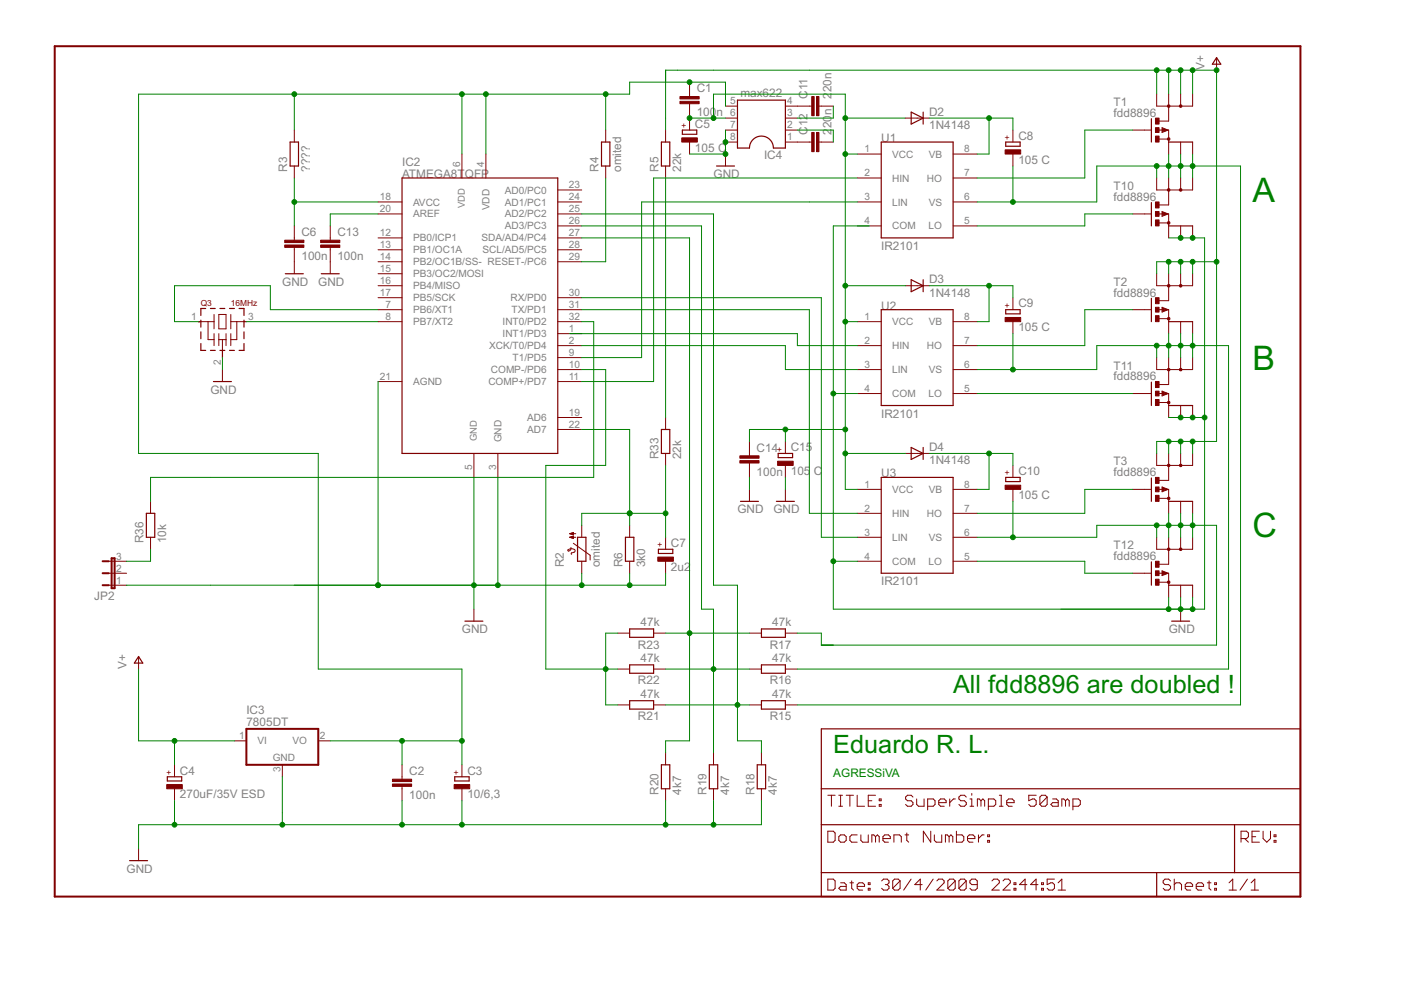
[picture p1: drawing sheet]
<svg xmlns="http://www.w3.org/2000/svg" width="297mm" height="210mm" viewBox="0 0 297 210" stroke-linecap="round" stroke-linejoin="round" font-family="sans-serif">
<defs><g id="words">
<g font-size="8" fill="#008000">
<text x="265.6" y="42.8">A</text>
<text x="265.6" y="78.4">B</text>
<text x="265.6" y="113.9">C</text>
</g>
<g font-size="6" fill="#008000">
<text x="202.1" y="146.9">All fdd8896 are doubled !</text>
<text x="176.7" y="159.6">Eduardo R. L.</text>
</g>
<g font-size="2.8" fill="#808080">
<text x="255.4" y="14.9" transform="rotate(-90 255.4 14.9)">V+</text>
<text x="147.7" y="19.6">C1</text>
<text x="157" y="20.5">max622</text>
<text x="171.2" y="21" transform="rotate(-90 171.2 21)">C</text>
<text x="171.2" y="19.2" transform="rotate(-90 171.2 19.2)">11</text>
<text x="176.3" y="21" transform="rotate(-90 176.3 21)">2</text>
<text x="176.3" y="19.6" transform="rotate(-90 176.3 19.6)">20n</text>
<text x="236.1" y="22.5">T1</text>
<text x="147.3" y="27.1">C5</text>
<text x="147.7" y="24.7">100</text>
<text x="151.9" y="24.7">n</text>
<text x="171.2" y="28.6" transform="rotate(-90 171.2 28.6)">C</text>
<text x="171.2" y="26.8" transform="rotate(-90 171.2 26.8)">12</text>
<text x="176.3" y="28.6" transform="rotate(-90 176.3 28.6)">2</text>
<text x="176.3" y="27.2" transform="rotate(-90 176.3 27.2)">20</text>
<text x="176.3" y="24.4" transform="rotate(-90 176.3 24.4)">n</text>
<text x="197" y="27.3">1N4148</text>
<text x="197" y="24.6">D2</text>
<text x="215.9" y="29.6">C8</text>
<text x="236.1" y="24.8">fdd8896</text>
<text x="85.2" y="35.2">IC2</text>
<text x="147.3" y="32.2">105 C</text>
<text x="162" y="33.8">IC4</text>
<text x="186.8" y="30.1">U1</text>
<text x="215.9" y="34.7">105 C</text>
<text x="60.9" y="36.5" transform="rotate(-90 60.9 36.5)">R3</text>
<text x="65.7" y="36.5" transform="rotate(-90 65.7 36.5)">????</text>
<text x="85.2" y="37.7">ATMEGA8T</text>
<text x="98.6" y="37.7">QFP</text>
<text x="126.9" y="36.5" transform="rotate(-90 126.9 36.5)">R4</text>
<text x="131.7" y="36.5" transform="rotate(-90 131.7 36.5)">omited</text>
<text x="139.6" y="36.5" transform="rotate(-90 139.6 36.5)">R5</text>
<text x="144.4" y="36.5" transform="rotate(-90 144.4 36.5)">22k</text>
<text x="151.3" y="37.7">GND</text>
<text x="236.1" y="40.3">T10</text>
<text x="236.1" y="42.6">fdd8896</text>
<text x="63.9" y="50">C6</text>
<text x="71.5" y="50">C13</text>
<text x="186.8" y="53">IR2101</text>
<text x="63.9" y="55.1">100n</text>
<text x="71.5" y="55.1">100n</text>
<text x="59.9" y="60.6">GND</text>
<text x="67.5" y="60.6">GND</text>
<text x="186.8" y="65.7">U2</text>
<text x="197" y="62.9">1N4148</text>
<text x="197" y="60.1">D3</text>
<text x="215.9" y="65.2">C9</text>
<text x="236.1" y="62.9">fdd8896</text>
<text x="236.1" y="60.6">T2</text>
<text x="215.9" y="70.3">105 C</text>
<text x="44.6" y="83.4">GND</text>
<text x="236.1" y="80.6">fdd8896</text>
<text x="236.1" y="78.4">T11</text>
<text x="186.8" y="88.5">IR2101</text>
<text x="160.4" y="95.8">C14</text>
<text x="167.7" y="95.7">C15</text>
<text x="197" y="95.7">D4</text>
<text x="139.6" y="97.4" transform="rotate(-90 139.6 97.4)">R33</text>
<text x="144.4" y="97.4" transform="rotate(-90 144.4 97.4)">22k</text>
<text x="160.4" y="100.8">100n</text>
<text x="167.7" y="100.7">105</text>
<text x="172.5" y="100.7">C</text>
<text x="186.8" y="101.2">U3</text>
<text x="197" y="98.4">1N4148</text>
<text x="215.9" y="100.7">C10</text>
<text x="236.1" y="101">fdd8896</text>
<text x="236.1" y="98.7">T3</text>
<text x="215.9" y="105.8">105 C</text>
<text x="156.4" y="108.8">GND</text>
<text x="164" y="108.8">GND</text>
<text x="30.4" y="115.2" transform="rotate(-90 30.4 115.2)">R36</text>
<text x="35.2" y="115.2" transform="rotate(-90 35.2 115.2)">10k</text>
<text x="142.3" y="116">C7</text>
<text x="236.1" y="118.7">fdd8896</text>
<text x="236.1" y="116.5">T12</text>
<text x="119.5" y="120.3" transform="rotate(-90 119.5 120.3)">R2</text>
<text x="127.2" y="120.3" transform="rotate(-90 127.2 120.3)">omited</text>
<text x="132" y="120.3" transform="rotate(-90 132 120.3)">R6</text>
<text x="136.8" y="120.3" transform="rotate(-90 136.8 120.3)">3k0</text>
<text x="142.3" y="121.1">2u2</text>
<text x="186.8" y="124.1">IR2101</text>
<text x="20" y="127.1">JP2</text>
<text x="97.9" y="134.2">GND</text>
<text x="135.3" y="137.5">R23</text>
<text x="135.8" y="132.7">47k</text>
<text x="163.2" y="137.5">R17</text>
<text x="163.7" y="132.7">47k</text>
<text x="247.8" y="134.2">GND</text>
<text x="26.8" y="141.8" transform="rotate(-90 26.8 141.8)">V+</text>
<text x="135.8" y="140.3">47k</text>
<text x="163.7" y="140.3">47k</text>
<text x="135.3" y="145.1">R22</text>
<text x="135.8" y="147.9">47k</text>
<text x="163.2" y="145.1">R16</text>
<text x="163.7" y="147.9">47k</text>
<text x="52.2" y="153.9">7805DT</text>
<text x="52.2" y="151.4">IC3</text>
<text x="135.3" y="152.7">R21</text>
<text x="163.2" y="152.7">R15</text>
<text x="38.1" y="164.2">C4</text>
<text x="86.8" y="164.3">C2</text>
<text x="99.1" y="164.2">C3</text>
<text x="38.1" y="169.3">270uF/35V ESD</text>
<text x="86.8" y="169.4">100n</text>
<text x="99.1" y="169.3">10/6,3</text>
<text x="139.6" y="168.5" transform="rotate(-90 139.6 168.5)">R20</text>
<text x="144.4" y="168.5" transform="rotate(-90 144.4 168.5)">4k7</text>
<text x="149.8" y="168.5" transform="rotate(-90 149.8 168.5)">R19</text>
<text x="154.6" y="168.5" transform="rotate(-90 154.6 168.5)">4k7</text>
<text x="159.9" y="168.5" transform="rotate(-90 159.9 168.5)">R18</text>
<text x="164.7" y="168.5" transform="rotate(-90 164.7 168.5)">4k7</text>
<text x="26.8" y="185">GND</text>
</g>
<text font-size="2.8" fill="#008000" x="176.7" y="164.7">AGRESSiVA</text>
<g font-size="2.4" fill="#808080">
<text x="154.8" y="22.1">5</text>
<text x="166.9" y="22.1">4</text>
<text x="154.8" y="24.7">6</text>
<text x="154.8" y="27.2">7</text>
<text x="154.8" y="29.8">8</text>
<text x="166.9" y="29.8">1</text>
<text x="166.9" y="27.2">2</text>
<text x="166.9" y="24.7">3</text>
<text x="97.6" y="35.4" transform="rotate(-90 97.6 35.4)">6</text>
<text x="102.7" y="35.4" transform="rotate(-90 102.7 35.4)">4</text>
<text x="183.3" y="32.3">1</text>
<text x="189.2" y="33.4">VCC</text>
<text x="196.9" y="33.4">VB</text>
<text x="204.4" y="32.3">8</text>
<text x="107" y="41">AD0/PC0</text>
<text x="120.6" y="39.9">23</text>
<text x="183.3" y="37.4">2</text>
<text x="189.2" y="38.5">HIN</text>
<text x="196.5" y="38.5">HO</text>
<text x="204.4" y="37.4">7</text>
<text x="80.5" y="45">20</text>
<text x="80.5" y="42.5">18</text>
<text x="87.6" y="46.1">AREF</text>
<text x="87.6" y="43.6">AVCC</text>
<text x="103.8" y="44.6" transform="rotate(-90 103.8 44.6)">VDD</text>
<text x="107" y="43.6">AD1/PC1</text>
<text x="107" y="46.1">AD2/PC2</text>
<text x="120.6" y="42.5">24</text>
<text x="120.6" y="45">25</text>
<text x="120.6" y="47.5">26</text>
<text x="183.3" y="42.5">3</text>
<text x="183.3" y="47.5">4</text>
<text x="189.2" y="43.6">LIN</text>
<text x="196.9" y="43.6">VS</text>
<text x="204.4" y="42.5">6</text>
<text x="204.4" y="47.5">5</text>
<text x="80.5" y="50.1">12</text>
<text x="80.5" y="52.6">13</text>
<text x="87.6" y="51.2">PB0/ICP1</text>
<text x="87.6" y="53.7">PB1/OC1A</text>
<text x="102.1" y="51.2">SDA/AD4/PC4</text>
<text x="102.3" y="53.7">SCL/AD5/PC5</text>
<text x="107" y="48.7">AD3/PC3</text>
<text x="120.6" y="50.1">27</text>
<text x="120.6" y="52.6">28</text>
<text x="189.2" y="48.7">COM</text>
<text x="196.9" y="48.7">LO</text>
<text x="80.5" y="55.2">14</text>
<text x="80.5" y="57.7">15</text>
<text x="87.6" y="56.3">PB2/OC1B/SS- RESET-/PC6</text>
<text x="87.6" y="58.8">PB3/OC2/MOSI</text>
<text x="120.6" y="55.2">29</text>
<text x="80.5" y="60.2">16</text>
<text x="80.5" y="62.8">17</text>
<text x="81.7" y="65.3">7</text>
<text x="87.6" y="61.3">PB4/MISO</text>
<text x="87.6" y="63.9">PB5/SCK</text>
<text x="108.2" y="63.9">RX/PD0</text>
<text x="120.6" y="62.8">30</text>
<text x="120.6" y="65.3">31</text>
<text x="40.5" y="67.8">1</text>
<text x="52.6" y="67.8">3</text>
<text x="81.7" y="67.8">8</text>
<text x="87.6" y="66.4">PB6/XT1</text>
<text x="87.6" y="69">PB7/XT2</text>
<text x="106.5" y="69">INT0/PD2</text>
<text x="106.5" y="71.5">INT1/PD3</text>
<text x="108.5" y="66.4">TX/PD1</text>
<text x="120.6" y="67.8">32</text>
<text x="120.6" y="70.4">1</text>
<text x="183.3" y="67.8">1</text>
<text x="189.2" y="69">VCC</text>
<text x="196.9" y="69">VB</text>
<text x="204.4" y="67.8">8</text>
<text x="46.8" y="77.4" transform="rotate(-90 46.8 77.4)">2</text>
<text x="103.7" y="74">XCK/T0/PD4</text>
<text x="108.7" y="76.6">T1/PD5</text>
<text x="120.6" y="72.9">2</text>
<text x="120.6" y="75.5">9</text>
<text x="183.3" y="72.9">2</text>
<text x="189.2" y="74">HIN</text>
<text x="196.5" y="74">HO</text>
<text x="204.4" y="72.9">7</text>
<text x="80.5" y="80.5">21</text>
<text x="87.6" y="81.7">AGND</text>
<text x="103.5" y="81.7">COMP+/PD7</text>
<text x="104.1" y="79.1">COMP-/PD6</text>
<text x="120.6" y="78">10</text>
<text x="120.6" y="80.5">11</text>
<text x="183.3" y="78">3</text>
<text x="183.3" y="83.1">4</text>
<text x="189.2" y="79.1">LIN</text>
<text x="196.9" y="79.1">VS</text>
<text x="204.4" y="78">6</text>
<text x="204.4" y="83.1">5</text>
<text x="111.8" y="89.3">AD6</text>
<text x="120.6" y="88.2">19</text>
<text x="189.2" y="84.2">COM</text>
<text x="196.9" y="84.2">LO</text>
<text x="106.3" y="93.8" transform="rotate(-90 106.3 93.8)">GND</text>
<text x="111.8" y="91.8">AD7</text>
<text x="120.6" y="90.7">22</text>
<text x="100.1" y="99.7" transform="rotate(-90 100.1 99.7)">5</text>
<text x="105.2" y="99.7" transform="rotate(-90 105.2 99.7)">3</text>
<text x="183.3" y="103.4">1</text>
<text x="189.2" y="104.5">VCC</text>
<text x="196.9" y="104.5">VB</text>
<text x="204.4" y="103.4">8</text>
<text x="183.3" y="108.5">2</text>
<text x="183.3" y="113.6">3</text>
<text x="189.2" y="109.6">HIN</text>
<text x="196.5" y="109.6">HO</text>
<text x="204.4" y="108.5">7</text>
<text x="204.4" y="113.6">6</text>
<text x="24.7" y="118.6">3</text>
<text x="183.3" y="118.6">4</text>
<text x="189.2" y="114.7">LIN</text>
<text x="189.2" y="119.8">COM</text>
<text x="196.9" y="119.8">LO</text>
<text x="196.9" y="114.7">VS</text>
<text x="204.4" y="118.6">5</text>
<text x="24.7" y="123.7">1</text>
<text x="24.7" y="121.2">2</text>
<text x="50.7" y="156.7">1</text>
<text x="54.6" y="157.8">VI</text>
<text x="57.8" y="161.4">GND</text>
<text x="62" y="157.8">VO</text>
<text x="67.8" y="156.7">2</text>
<text x="59.5" y="163.7" transform="rotate(-90 59.5 163.7)">3</text>
</g>
<g font-size="2.2" fill="#808080">
<text x="98.6" y="44.1" transform="rotate(-90 98.6 44.1)">VDD</text>
<text x="101.1" y="93.6" transform="rotate(-90 101.1 93.6)">GND</text>
</g>
<g font-size="2" fill="#800000">
<text x="145.6" y="27.2" transform="rotate(-90 145.6 27.2)">+</text>
<text x="214.2" y="29.7" transform="rotate(-90 214.2 29.7)">+</text>
<text x="42.6" y="64.9">Q3</text>
<text x="48.9" y="64.9">16MHz</text>
<text x="214.2" y="65.3" transform="rotate(-90 214.2 65.3)">+</text>
<text x="165.9" y="95.7" transform="rotate(-90 165.9 95.7)">+</text>
<text x="214.2" y="100.8" transform="rotate(-90 214.2 100.8)">+</text>
<text x="140.5" y="116" transform="rotate(-90 140.5 116)">+</text>
<text x="36.4" y="164.3" transform="rotate(-90 36.4 164.3)">+</text>
<text x="97.4" y="164.3" transform="rotate(-90 97.4 164.3)">+</text>
</g>
</g></defs>
<g fill="#800000" stroke="#800000" stroke-width=".25">
<path d="M129.3 30.1v5.1z"/>
<path d="M127.5 30.1v5.1z"/>
<path d="M127.5 30.1h1.8z"/>
<path d="M127.5 35.2h1.8z"/>
<path d="M63.3 30.1v5.1z"/>
<path d="M61.5 30.1v5.1z"/>
<path d="M61.5 30.1h1.8z"/>
<path d="M61.5 35.2h1.8z"/>
<path d="M85.2 37.7h33.1z"/>
<path d="M118.3 37.7v58.4z"/>
<path d="M85.2 96.1h33.1z"/>
<path d="M85.2 37.7v58.4z"/>
<path d="M142 30.1v5.1z"/>
<path d="M140.2 30.1v5.1z"/>
<path d="M140.2 30.1h1.8z"/>
<path d="M140.2 35.2h1.8z"/>
<path d="M134.4 113.9v5.1z"/>
<path d="M132.6 113.9v5.1z"/>
<path d="M132.6 113.9h1.8z"/>
<path d="M132.6 119h1.8z"/>
<path d="M161.4 133.3h5.1z"/>
<path d="M161.4 135.1h5.1z"/>
<path d="M161.4 133.3v1.8z"/>
<path d="M166.5 133.3v1.8z"/>
<path d="M161.4 141h5.1z"/>
<path d="M161.4 142.7h5.1z"/>
<path d="M161.4 141v1.7z"/>
<path d="M166.5 141v1.7z"/>
<path d="M161.4 148.6h5.1z"/>
<path d="M161.4 150.3h5.1z"/>
<path d="M161.4 148.6v1.7z"/>
<path d="M166.5 148.6v1.7z"/>
<path d="M162.3 162.2v5z"/>
<path d="M160.5 162.2v5z"/>
<path d="M160.5 162.2h1.8z"/>
<path d="M160.5 167.2h1.8z"/>
<path d="M152.2 162.2v5z"/>
<path d="M150.4 162.2v5z"/>
<path d="M150.4 162.2h1.8z"/>
<path d="M150.4 167.2h1.8z"/>
<path d="M142 162.2v5z"/>
<path d="M140.2 162.2v5z"/>
<path d="M140.2 162.2h1.8z"/>
<path d="M140.2 167.2h1.8z"/>
<path d="M133.5 141h5.1z"/>
<path d="M133.5 142.7h5.1z"/>
<path d="M133.5 141v1.7z"/>
<path d="M138.6 141v1.7z"/>
<path d="M133.5 148.6h5.1z"/>
<path d="M133.5 150.3h5.1z"/>
<path d="M133.5 148.6v1.7z"/>
<path d="M138.6 148.6v1.7z"/>
<path d="M133.5 133.3h5.1z"/>
<path d="M133.5 135.1h5.1z"/>
<path d="M133.5 133.3v1.8z"/>
<path d="M138.6 133.3v1.8z"/>
<path d="M96.4 165.6h3.1z"/>
<path d="M99.5 164.7v.9z"/>
<path d="M96.4 164.7v.9z"/>
<path d="M96.4 164.7h3.1z"/>
<path d="M174.1 190.1h71.1z"/>
<path d="M261.7 174.9h14z"/>
<path d="M174.1 185v5.1z"/>
<path d="M174.1 185h71.1z"/>
<path d="M174.1 174.9v10.1z"/>
<path d="M275.7 174.9v10.1z"/>
<path d="M245.2 185v5.1z"/>
<path d="M245.2 185h16.5z"/>
<path d="M245.2 190.1h30.5z"/>
<path d="M261.7 174.9v10.1z"/>
<path d="M174.1 174.9h87.6z"/>
<path d="M261.7 185h14z"/>
<path d="M275.7 185v5.1z"/>
<path d="M174.1 167.2v7.7z"/>
<path d="M174.1 154.5h101.6z"/>
<path d="M275.7 154.5v12.7z"/>
<path d="M174.1 167.2h101.6z"/>
<path d="M174.1 154.5v12.7z"/>
<path d="M275.7 167.2v7.7z"/>
<path d="M244.1 42.9v5z"/>
<path d="M247.8 47.9h5.1z"/>
<path d="M244.1 81v5z"/>
<path d="M247.8 86h5.1z"/>
<path d="M244.1 119.1v5z"/>
<path d="M247.8 124.1h5.1z"/>
<path d="M142 91.1v5z"/>
<path d="M140.2 91.1v5z"/>
<path d="M140.2 91.1h1.8z"/>
<path d="M140.2 96.1h1.8z"/>
<path d="M139.6 117.3h3z"/>
<path d="M142.6 116.5v.8z"/>
<path d="M139.6 116.5v.8z"/>
<path d="M139.6 116.5h3z"/>
<path d="M213.2 31h3.1z"/>
<path d="M216.3 30.1v.9z"/>
<path d="M213.2 30.1v.9z"/>
<path d="M213.2 30.1h3.1z"/>
<path d="M213.2 66.5h3.1z"/>
<path d="M216.3 65.7v.8z"/>
<path d="M213.2 65.7v.8z"/>
<path d="M213.2 65.7h3.1z"/>
<path d="M213.2 102.1h3.1z"/>
<path d="M216.3 101.2v.9z"/>
<path d="M213.2 101.2v.9z"/>
<path d="M213.2 101.2h3.1z"/>
<path d="M29.4 139.2l.9 1.4z"/>
<path d="M29.4 139.2l-.9 1.4z"/>
<path d="M28.5 140.6h1.8z"/>
<path d="M257.9 12.2l.9 1.4z"/>
<path d="M257.9 12.2l-.9 1.4z"/>
<path d="M257 13.6h1.8z"/>
<path d="M27.5 182.5h3.8z"/>
<path d="M98.6 131.7h3.8z"/>
<path d="M45.3 80.9h3.8z"/>
<path d="M60.5 58h3.8z"/>
<path d="M68.1 58h3.8z"/>
<path d="M35.5 165.6h3z"/>
<path d="M38.5 164.7v.9z"/>
<path d="M35.5 164.7v.9z"/>
<path d="M35.5 164.7h3z"/>
<path d="M32.8 108.8v5.1z"/>
<path d="M31 108.8v5.1z"/>
<path d="M31 108.8h1.8z"/>
<path d="M31 113.9h1.8z"/>
<path d="M186.8 30.1v20.3z"/>
<path d="M186.8 50.4h15.3z"/>
<path d="M202.1 30.1v20.3z"/>
<path d="M186.8 30.1h15.3z"/>
<path d="M186.8 65.7v20.3z"/>
<path d="M186.8 86h15.3z"/>
<path d="M202.1 65.7v20.3z"/>
<path d="M186.8 65.7h15.3z"/>
<path d="M186.8 101.2v20.3z"/>
<path d="M186.8 121.5h15.3z"/>
<path d="M202.1 101.2v20.3z"/>
<path d="M186.8 101.2h15.3z"/>
<path d="M244.1 25.2v4.9z"/>
<path d="M247.8 30.1h5.1z"/>
<path d="M244.1 63.2v5z"/>
<path d="M247.8 68.2h5.1z"/>
<path d="M244.1 101.3v5z"/>
<path d="M247.8 106.3h5.1z"/>
<path d="M193.2 26.3l2.5-1.3z"/>
<path d="M193.2 23.8l2.5 1.2z"/>
<path d="M195.7 23.8v1.2z"/>
<path d="M193.2 23.8v2.5z"/>
<path d="M195.7 25v1.3z"/>
<path d="M193.2 61.8l2.5-1.2z"/>
<path d="M193.2 59.3l2.5 1.3z"/>
<path d="M195.7 59.3v1.3z"/>
<path d="M193.2 59.3v2.5z"/>
<path d="M195.7 60.6v1.2z"/>
<path d="M193.2 97.4l2.5-1.3z"/>
<path d="M193.2 94.9l2.5 1.2z"/>
<path d="M195.7 94.9v1.2z"/>
<path d="M193.2 94.9v2.5z"/>
<path d="M195.7 96.1v1.3z"/>
<path d="M164.6 106.3h3.8z"/>
<path d="M157 106.3h3.8z"/>
<path d="M165 97h3z"/>
<path d="M168 96.1v.9z"/>
<path d="M165 96.1v.9z"/>
<path d="M165 96.1h3z"/>
<path d="M42.1 68.2h.5z"/>
<path d="M51.7 68.2h.5z"/>
<path d="M47.2 74.3v1.5z"/>
<path d="M42.6 65.4h1z"/>
<path d="M44.6 65.4h1z"/>
<path d="M46.6 65.4h1.1z"/>
<path d="M48.7 65.4h1z"/>
<path d="M50.7 65.4h1z"/>
<path d="M51.7 65.4v1.5z"/>
<path d="M51.7 67.9v1.5z"/>
<path d="M51.7 70.4v1.4z"/>
<path d="M51.7 72.8v1.5z"/>
<path d="M50.7 74.3h1z"/>
<path d="M48.7 74.3h1z"/>
<path d="M46.6 74.3h1.1z"/>
<path d="M44.6 74.3h1z"/>
<path d="M42.6 74.3h1z"/>
<path d="M42.6 72.8v1.5z"/>
<path d="M42.6 70.4v1.4z"/>
<path d="M42.6 67.9v1.5z"/>
<path d="M42.6 65.4v1.5z"/>
<path d="M248.4 131.7h3.8z"/>
<path d="M122.4 113.9v5.1z"/>
<path d="M124.2 113.9v5.1z"/>
<path d="M122.4 119h1.8z"/>
<path d="M122.4 113.9h1.8z"/>
<path d="M166.5 21.2v10.2z"/>
<path d="M156.4 21.2h10.1z"/>
<path d="M156.4 21.2v10.2z"/>
<path d="M156.4 31.4h2.5z"/>
<path d="M164 31.4h2.5z"/>
<path d="M144.7 28.5h3z"/>
<path d="M147.7 27.6v.9z"/>
<path d="M144.7 27.6v.9z"/>
<path d="M144.7 27.6h3z"/>
<path d="M151.9 35.2h3.8z"/>
</g>
<g fill="#800000" stroke="#800000" stroke-width=".21">
<path d="M128.4 27.6v2.5z"/>
<path d="M128.4 35.2v2.5z"/>
<path d="M62.4 27.6v2.5z"/>
<path d="M62.4 35.2v2.5z"/>
<path d="M62.4 47.9v2.5z"/>
<path d="M62.4 53v2.5z"/>
<path d="M62.4 50.4v.5z"/>
<path d="M62.4 52.5v.5z"/>
<path d="M103 32.7v5z"/>
<path d="M105.6 96.1v5.1z"/>
<path d="M80.2 80.9h5z"/>
<path d="M80.2 45.4h5z"/>
<path d="M80.2 50.4h5z"/>
<path d="M80.2 53h5z"/>
<path d="M80.2 55.5h5z"/>
<path d="M80.2 58h5z"/>
<path d="M80.2 60.6h5z"/>
<path d="M80.2 63.1h5z"/>
<path d="M80.2 65.7h5z"/>
<path d="M80.2 68.2h5z"/>
<path d="M118.3 40.3h5z"/>
<path d="M118.3 42.8h5z"/>
<path d="M118.3 45.4h5z"/>
<path d="M118.3 47.9h5z"/>
<path d="M118.3 50.4h5z"/>
<path d="M118.3 53h5z"/>
<path d="M118.3 55.5h5z"/>
<path d="M118.3 63.1h5z"/>
<path d="M118.3 65.7h5z"/>
<path d="M118.3 68.2h5z"/>
<path d="M118.3 70.7h5z"/>
<path d="M118.3 73.3h5z"/>
<path d="M118.3 75.8h5z"/>
<path d="M118.3 78.4h5z"/>
<path d="M118.3 80.9h5z"/>
<path d="M80.2 42.8h5z"/>
<path d="M97.9 32.7v5z"/>
<path d="M100.5 96.1v5.1z"/>
<path d="M118.3 88.5h5z"/>
<path d="M118.3 91.1h5z"/>
<path d="M141.1 27.6v2.5z"/>
<path d="M141.1 35.2v2.5z"/>
<path d="M133.5 111.4v2.5z"/>
<path d="M133.5 119v2.5z"/>
<path d="M158.9 134.2h2.5z"/>
<path d="M166.5 134.2h2.6z"/>
<path d="M158.9 141.9h2.5z"/>
<path d="M166.5 141.9h2.6z"/>
<path d="M158.9 149.5h2.5z"/>
<path d="M166.5 149.5h2.6z"/>
<path d="M161.4 159.6v2.6z"/>
<path d="M161.4 167.2v2.6z"/>
<path d="M151.3 159.6v2.6z"/>
<path d="M151.3 167.2v2.6z"/>
<path d="M141.1 159.6v2.6z"/>
<path d="M141.1 167.2v2.6z"/>
<path d="M131 141.9h2.5z"/>
<path d="M138.6 141.9h2.5z"/>
<path d="M131 149.5h2.5z"/>
<path d="M138.6 149.5h2.5z"/>
<path d="M131 134.2h2.5z"/>
<path d="M138.6 134.2h2.5z"/>
<path d="M85.2 162.2v2.5z"/>
<path d="M85.2 167.2v2.6z"/>
<path d="M85.2 164.7v.5z"/>
<path d="M85.2 166.7v.5z"/>
<path d="M97.9 167.2v2.6z"/>
<path d="M97.9 162.2v2.5z"/>
<path d="M175.5 186.4v2.3z"/>
<path d="M175.5 188.7h1.2z"/>
<path d="M176.7 188.7l.4-.4z"/>
<path d="M177.1 186.8v1.5z"/>
<path d="M176.7 186.4l.4 .4z"/>
<path d="M175.5 186.4h1.2z"/>
<path d="M178.2 187.2h.8z"/>
<path d="M179 187.2l.4 .4z"/>
<path d="M179.4 187.6v1.1z"/>
<path d="M178.2 188.7h1.2z"/>
<path d="M177.8 188.3l.4 .4z"/>
<path d="M178.2 187.9l-.4 .4z"/>
<path d="M178.2 187.9h1.2z"/>
<path d="M180.6 186.8v1.5z"/>
<path d="M180.6 188.3l.4 .4z"/>
<path d="M180.2 187.2h.8z"/>
<path d="M182.1 188.7h.8z"/>
<path d="M181.7 188.3l.4 .4z"/>
<path d="M181.7 187.6v.7z"/>
<path d="M181.7 187.6l.4-.4z"/>
<path d="M182.1 187.2h.8z"/>
<path d="M182.9 187.2l.4 .4z"/>
<path d="M183.3 187.6v.3z"/>
<path d="M181.7 187.9h1.6z"/>
<path d="M184.1 187.2h.4z"/>
<path d="M184.5 187.2v.4z"/>
<path d="M184.1 187.6h.4z"/>
<path d="M184.1 187.2v.4z"/>
<path d="M184.1 188.3h.4z"/>
<path d="M184.5 188.3v.4z"/>
<path d="M184.1 188.7h.4z"/>
<path d="M184.1 188.3v.4z"/>
<path d="M186.9 186.8l.4-.4z"/>
<path d="M187.3 186.4h.8z"/>
<path d="M188.1 186.4l.4 .4z"/>
<path d="M188.5 186.8v.4z"/>
<path d="M188.5 187.2l-.4 .4z"/>
<path d="M187.7 187.6h.4z"/>
<path d="M188.1 187.6l.4 .3z"/>
<path d="M188.5 187.9v.4z"/>
<path d="M188.5 188.3l-.4 .4z"/>
<path d="M187.3 188.7h.8z"/>
<path d="M186.9 188.3l.4 .4z"/>
<path d="M189.3 186.8v1.5z"/>
<path d="M189.3 186.8l.4-.4z"/>
<path d="M189.7 186.4h.7z"/>
<path d="M190.4 186.4l.4 .4z"/>
<path d="M190.8 186.8v1.5z"/>
<path d="M190.4 188.7l.4-.4z"/>
<path d="M189.7 188.7h.7z"/>
<path d="M189.3 188.3l.4 .4z"/>
<path d="M189.3 188.3l1.5-1.5z"/>
<path d="M193.2 186.4l-1.6 2.3z"/>
<path d="M195.1 186.4v2.3z"/>
<path d="M194 187.6l1.1-1.2z"/>
<path d="M194 187.6h1.5z"/>
<path d="M197.8 186.4l-1.5 2.3z"/>
<path d="M198.6 188.7h1.6z"/>
<path d="M198.6 188.7l1.6-1.5z"/>
<path d="M200.2 186.8v.4z"/>
<path d="M199.8 186.4l.4 .4z"/>
<path d="M199 186.4h.8z"/>
<path d="M199 186.4l-.4 .4z"/>
<path d="M201 186.8v1.5z"/>
<path d="M201 186.8l.4-.4z"/>
<path d="M201.4 186.4h.7z"/>
<path d="M202.1 186.4l.4 .4z"/>
<path d="M202.5 186.8v1.5z"/>
<path d="M202.5 188.3l-.4 .4z"/>
<path d="M201.4 188.7h.7z"/>
<path d="M201 188.3l.4 .4z"/>
<path d="M201 188.3l1.5-1.5z"/>
<path d="M203.3 186.8v1.5z"/>
<path d="M203.3 186.8l.4-.4z"/>
<path d="M203.7 186.4h.8z"/>
<path d="M204.5 186.4l.4 .4z"/>
<path d="M204.9 186.8v1.5z"/>
<path d="M204.9 188.3l-.4 .4z"/>
<path d="M203.7 188.7h.8z"/>
<path d="M203.3 188.3l.4 .4z"/>
<path d="M204.9 186.8l-1.6 1.5z"/>
<path d="M205.6 188.3l.4 .4z"/>
<path d="M206 188.7h.8z"/>
<path d="M206.8 188.7l.4-.4z"/>
<path d="M207.2 186.8v1.5z"/>
<path d="M206.8 186.4l.4 .4z"/>
<path d="M206 186.4h.8z"/>
<path d="M205.6 186.8l.4-.4z"/>
<path d="M205.6 186.8v.4z"/>
<path d="M205.6 187.2l.4 .4z"/>
<path d="M206 187.6h1.2z"/>
<path d="M210.3 188.7h1.6z"/>
<path d="M210.3 188.7l1.6-1.5z"/>
<path d="M211.9 186.8v.4z"/>
<path d="M211.5 186.4l.4 .4z"/>
<path d="M210.7 186.4h.8z"/>
<path d="M210.3 186.8l.4-.4z"/>
<path d="M212.7 188.7h1.5z"/>
<path d="M212.7 188.7l1.5-1.5z"/>
<path d="M214.2 186.8v.4z"/>
<path d="M213.8 186.4l.4 .4z"/>
<path d="M213 186.4h.8z"/>
<path d="M212.7 186.8l.3-.4z"/>
<path d="M215 187.2h.4z"/>
<path d="M215.4 187.2v.4z"/>
<path d="M215 187.6h.4z"/>
<path d="M215 187.2v.4z"/>
<path d="M215 188.3h.4z"/>
<path d="M215.4 188.3v.4z"/>
<path d="M215 188.7h.4z"/>
<path d="M215 188.3v.4z"/>
<path d="M217.3 186.4v2.3z"/>
<path d="M216.2 187.6l1.1-1.2z"/>
<path d="M216.2 187.6h1.5z"/>
<path d="M219.7 186.4v2.3z"/>
<path d="M219.7 186.4l-1.2 1.2z"/>
<path d="M218.5 187.6h1.6z"/>
<path d="M220.8 187.2h.4z"/>
<path d="M221.2 187.2v.4z"/>
<path d="M220.8 187.6h.4z"/>
<path d="M220.8 187.2v.4z"/>
<path d="M220.8 188.3h.4z"/>
<path d="M221.2 188.3v.4z"/>
<path d="M220.8 188.7h.4z"/>
<path d="M220.8 188.3v.4z"/>
<path d="M222 186.4h1.6z"/>
<path d="M222 186.4v1.2z"/>
<path d="M222 187.6l.8-.4z"/>
<path d="M222.8 187.2h.4z"/>
<path d="M223.2 187.2l.4 .4z"/>
<path d="M223.6 187.6v.7z"/>
<path d="M223.6 188.3l-.4 .4z"/>
<path d="M222.4 188.7h.8z"/>
<path d="M222 188.3l.4 .4z"/>
<path d="M224.3 187.2l.8-.8z"/>
<path d="M225.1 186.4v2.3z"/>
<path d="M224.3 188.7h1.6z"/>
<path d="M247.8 186.4l.4 .4z"/>
<path d="M247 186.4h.8z"/>
<path d="M247 186.4l-.4 .4z"/>
<path d="M246.6 186.8v.4z"/>
<path d="M246.6 187.2l.4 .4z"/>
<path d="M247 187.6h.8z"/>
<path d="M247.8 187.6l.4 .3z"/>
<path d="M248.2 187.9v.4z"/>
<path d="M247.8 188.7l.4-.4z"/>
<path d="M247 188.7h.8z"/>
<path d="M246.6 188.3l.4 .4z"/>
<path d="M249 186.4v2.3z"/>
<path d="M249 187.6l.3-.4z"/>
<path d="M249.3 187.2h.8z"/>
<path d="M250.1 187.2l.4 .4z"/>
<path d="M250.5 187.6v1.1z"/>
<path d="M251.7 188.7h.8z"/>
<path d="M251.3 188.3l.4 .4z"/>
<path d="M251.3 187.6v.7z"/>
<path d="M251.3 187.6l.4-.4z"/>
<path d="M251.7 187.2h.8z"/>
<path d="M252.5 187.2l.4 .4z"/>
<path d="M252.9 187.6v.3z"/>
<path d="M251.3 187.9h1.6z"/>
<path d="M254 188.7h.8z"/>
<path d="M253.6 188.3l.4 .4z"/>
<path d="M253.6 187.6v.7z"/>
<path d="M253.6 187.6l.4-.4z"/>
<path d="M254 187.2h.8z"/>
<path d="M254.8 187.2l.4 .4z"/>
<path d="M255.2 187.6v.3z"/>
<path d="M253.6 187.9h1.6z"/>
<path d="M256.3 186.8v1.5z"/>
<path d="M256.3 188.3l.5 .4z"/>
<path d="M256 187.2h.8z"/>
<path d="M257.5 187.2h.4z"/>
<path d="M257.9 187.2v.4z"/>
<path d="M257.5 187.6h.4z"/>
<path d="M257.5 187.2v.4z"/>
<path d="M257.5 188.3h.4z"/>
<path d="M257.9 188.3v.4z"/>
<path d="M257.5 188.7h.4z"/>
<path d="M257.5 188.3v.4z"/>
<path d="M260.6 187.2l.8-.8z"/>
<path d="M261.4 186.4v2.3z"/>
<path d="M260.6 188.7h1.5z"/>
<path d="M264.5 186.4l-1.6 2.3z"/>
<path d="M265.3 187.2l.7-.8z"/>
<path d="M266 186.4v2.3z"/>
<path d="M265.3 188.7h1.5z"/>
<path d="M263.1 176.2v2.4z"/>
<path d="M263.1 176.2h1.2z"/>
<path d="M264.3 176.2l.4 .4z"/>
<path d="M264.7 176.6v.8z"/>
<path d="M264.7 177.4l-.4 .4z"/>
<path d="M263.1 177.8h1.2z"/>
<path d="M263.9 177.8l.8 .8z"/>
<path d="M265.5 176.2h1.5z"/>
<path d="M265.5 176.2v2.4z"/>
<path d="M265.5 178.6h1.5z"/>
<path d="M265.5 177.4h.7z"/>
<path d="M267.8 176.2v1.6z"/>
<path d="M267.8 177.8l.8 .8z"/>
<path d="M268.6 178.6l.8-.8z"/>
<path d="M269.4 176.2v1.6z"/>
<path d="M270.1 177h.4z"/>
<path d="M270.5 177v.4z"/>
<path d="M270.1 177.4h.4z"/>
<path d="M270.1 177v.4z"/>
<path d="M270.1 178.2h.4z"/>
<path d="M270.5 178.2v.4z"/>
<path d="M270.1 178.6h.4z"/>
<path d="M270.1 178.2v.4z"/>
<path d="M176.3 168.6v2.3z"/>
<path d="M175.5 168.6h1.6z"/>
<path d="M177.8 170.9h.8z"/>
<path d="M178.2 168.6v2.3z"/>
<path d="M177.8 168.6h.8z"/>
<path d="M180.2 168.6v2.3z"/>
<path d="M179.4 168.6h1.6z"/>
<path d="M181.7 168.6v2.3z"/>
<path d="M181.7 170.9h1.6z"/>
<path d="M184.1 168.6h1.5z"/>
<path d="M184.1 168.6v2.3z"/>
<path d="M184.1 170.9h1.5z"/>
<path d="M184.1 169.8h.7z"/>
<path d="M186.4 169.4h.4z"/>
<path d="M186.8 169.4v.4z"/>
<path d="M186.4 169.8h.4z"/>
<path d="M186.4 169.4v.4z"/>
<path d="M186.4 170.6h.4z"/>
<path d="M186.8 170.6v.3z"/>
<path d="M186.4 170.9h.4z"/>
<path d="M186.4 170.6v.3z"/>
<path d="M175.5 176.2v2.4z"/>
<path d="M175.5 178.6h1.2z"/>
<path d="M176.7 178.6l.4-.4z"/>
<path d="M177.1 176.6v1.6z"/>
<path d="M176.7 176.2l.4 .4z"/>
<path d="M175.5 176.2h1.2z"/>
<path d="M178.2 178.6h.8z"/>
<path d="M179 178.6l.4-.4z"/>
<path d="M179.4 177.4v.8z"/>
<path d="M179 177l.4 .4z"/>
<path d="M178.2 177h.8z"/>
<path d="M178.2 177l-.4 .4z"/>
<path d="M177.8 177.4v.8z"/>
<path d="M177.8 178.2l.4 .4z"/>
<path d="M180.6 177h1.1z"/>
<path d="M180.6 177l-.4 .4z"/>
<path d="M180.2 177.4v.8z"/>
<path d="M180.2 178.2l.4 .4z"/>
<path d="M180.6 178.6h1.1z"/>
<path d="M182.5 177v1.2z"/>
<path d="M182.5 178.2l.4 .4z"/>
<path d="M182.9 178.6h1.2z"/>
<path d="M184.1 177v1.6z"/>
<path d="M184.8 177v1.6z"/>
<path d="M184.8 177h.5z"/>
<path d="M185.3 177l.3 .4z"/>
<path d="M185.6 177.4v1.2z"/>
<path d="M185.6 177.4l.4-.4z"/>
<path d="M186 177l.4 .4z"/>
<path d="M186.4 177.4v1.2z"/>
<path d="M187.6 178.6h.8z"/>
<path d="M187.2 178.2l.4 .4z"/>
<path d="M187.2 177.4v.8z"/>
<path d="M187.2 177.4l.4-.4z"/>
<path d="M187.6 177h.8z"/>
<path d="M188.4 177l.4 .4z"/>
<path d="M188.8 177.4v.4z"/>
<path d="M187.2 177.8h1.6z"/>
<path d="M189.5 177v1.6z"/>
<path d="M189.5 177h1.2z"/>
<path d="M190.7 177l.4 .4z"/>
<path d="M191.1 177.4v1.2z"/>
<path d="M192.3 176.6v1.6z"/>
<path d="M192.3 178.2l.4 .4z"/>
<path d="M191.9 177h.8z"/>
<path d="M195.8 176.2v2.4z"/>
<path d="M195.8 176.2l1.5 2.4z"/>
<path d="M197.3 176.2v2.4z"/>
<path d="M198.1 177v1.2z"/>
<path d="M198.1 178.2l.4 .4z"/>
<path d="M198.5 178.6h1.2z"/>
<path d="M199.7 177v1.6z"/>
<path d="M200.4 177v1.6z"/>
<path d="M200.4 177h.4z"/>
<path d="M200.8 177l.4 .4z"/>
<path d="M201.2 177.4v1.2z"/>
<path d="M201.2 177.4l.4-.4z"/>
<path d="M201.6 177l.4 .4z"/>
<path d="M202 177.4v1.2z"/>
<path d="M202.8 176.2v2.4z"/>
<path d="M202.8 178.6h1.2z"/>
<path d="M204 178.6l.3-.4z"/>
<path d="M204.3 177.4v.8z"/>
<path d="M204 177l.3 .4z"/>
<path d="M202.8 177h1.2z"/>
<path d="M205.5 178.6h.8z"/>
<path d="M205.1 178.2l.4 .4z"/>
<path d="M205.1 177.4v.8z"/>
<path d="M205.1 177.4l.4-.4z"/>
<path d="M205.5 177h.8z"/>
<path d="M206.3 177l.4 .4z"/>
<path d="M206.7 177.4v.4z"/>
<path d="M205.1 177.8h1.6z"/>
<path d="M207.5 177v1.6z"/>
<path d="M207.5 177.8l.7-.8z"/>
<path d="M208.2 177h.4z"/>
<path d="M209.4 177h.4z"/>
<path d="M209.8 177v.4z"/>
<path d="M209.4 177.4h.4z"/>
<path d="M209.4 177v.4z"/>
<path d="M209.4 178.2h.4z"/>
<path d="M209.8 178.2v.4z"/>
<path d="M209.4 178.6h.4z"/>
<path d="M209.4 178.2v.4z"/>
<path d="M193.2 168.6l.4 .4z"/>
<path d="M192.4 168.6h.8z"/>
<path d="M192 169l.4-.4z"/>
<path d="M192 169v.4z"/>
<path d="M192 169.4l.4 .4z"/>
<path d="M192.4 169.8h.8z"/>
<path d="M193.2 169.8l.4 .4z"/>
<path d="M193.6 170.2v.4z"/>
<path d="M193.6 170.6l-.4 .3z"/>
<path d="M192.4 170.9h.8z"/>
<path d="M192 170.6l.4 .3z"/>
<path d="M194.4 169.4v1.2z"/>
<path d="M194.4 170.6l.3 .3z"/>
<path d="M194.7 170.9h1.2z"/>
<path d="M195.9 169.4v1.5z"/>
<path d="M196.7 169.4v2.3z"/>
<path d="M196.7 169.4h1.2z"/>
<path d="M197.9 169.4l.3 .4z"/>
<path d="M198.2 169.8v.8z"/>
<path d="M198.2 170.6l-.3 .3z"/>
<path d="M196.7 170.9h1.2z"/>
<path d="M199.4 170.9h.8z"/>
<path d="M199 170.6l.4 .3z"/>
<path d="M199 169.8v.8z"/>
<path d="M199 169.8l.4-.4z"/>
<path d="M199.4 169.4h.8z"/>
<path d="M200.2 169.4l.4 .4z"/>
<path d="M200.6 169.8v.4z"/>
<path d="M199 170.2h1.6z"/>
<path d="M201.4 169.4v1.5z"/>
<path d="M201.4 170.2l.7-.8z"/>
<path d="M202.1 169.4h.4z"/>
<path d="M204.5 168.6l.4 .4z"/>
<path d="M203.7 168.6h.8z"/>
<path d="M203.3 169l.4-.4z"/>
<path d="M203.3 169v.4z"/>
<path d="M203.3 169.4l.4 .4z"/>
<path d="M203.7 169.8h.8z"/>
<path d="M204.5 169.8l.4 .4z"/>
<path d="M204.9 170.2v.4z"/>
<path d="M204.9 170.6l-.4 .3z"/>
<path d="M203.7 170.9h.8z"/>
<path d="M203.3 170.6l.4 .3z"/>
<path d="M205.7 169.4h.3z"/>
<path d="M206 169.4v1.5z"/>
<path d="M205.7 170.9h.7z"/>
<path d="M206 168.2v.4z"/>
<path d="M207.2 169.4v1.5z"/>
<path d="M207.2 169.4h.4z"/>
<path d="M207.6 169.4l.4 .4z"/>
<path d="M208 169.8v1.1z"/>
<path d="M208 169.8l.4-.4z"/>
<path d="M208.4 169.4l.4 .4z"/>
<path d="M208.8 169.8v1.1z"/>
<path d="M209.5 169.4v2.3z"/>
<path d="M209.5 169.4h1.2z"/>
<path d="M210.7 169.4l.4 .4z"/>
<path d="M211.1 169.8v.8z"/>
<path d="M210.7 170.9l.4-.3z"/>
<path d="M209.5 170.9h1.2z"/>
<path d="M211.9 168.6h.4z"/>
<path d="M212.3 168.6v2.3z"/>
<path d="M211.9 170.9h.8z"/>
<path d="M213.8 170.9h.8z"/>
<path d="M213.4 170.6l.4 .3z"/>
<path d="M213.4 169.8v.8z"/>
<path d="M213.4 169.8l.4-.4z"/>
<path d="M213.8 169.4h.8z"/>
<path d="M214.6 169.4l.4 .4z"/>
<path d="M215 169.8v.4z"/>
<path d="M213.4 170.2h1.6z"/>
<path d="M218.1 168.6h1.6z"/>
<path d="M218.1 168.6v1.2z"/>
<path d="M218.1 169.8l.8-.4z"/>
<path d="M218.9 169.4h.4z"/>
<path d="M219.3 169.4l.4 .4z"/>
<path d="M219.7 169.8v.8z"/>
<path d="M219.3 170.9l.4-.3z"/>
<path d="M218.5 170.9h.8z"/>
<path d="M218.1 170.6l.4 .3z"/>
<path d="M220.5 169v1.6z"/>
<path d="M220.5 169l.4-.4z"/>
<path d="M220.9 168.6h.7z"/>
<path d="M221.6 168.6l.4 .4z"/>
<path d="M222 169v1.6z"/>
<path d="M222 170.6l-.4 .3z"/>
<path d="M220.9 170.9h.7z"/>
<path d="M220.5 170.6l.4 .3z"/>
<path d="M222 169l-1.5 1.6z"/>
<path d="M223.2 169.4h.8z"/>
<path d="M224 169.4l.4 .4z"/>
<path d="M224.4 169.8v1.1z"/>
<path d="M223.2 170.9h1.2z"/>
<path d="M222.8 170.6l.4 .3z"/>
<path d="M222.8 170.6l.4-.4z"/>
<path d="M223.2 170.2h1.2z"/>
<path d="M225.1 169.4v1.5z"/>
<path d="M225.1 169.4h.4z"/>
<path d="M225.5 169.4l.4 .4z"/>
<path d="M225.9 169.8v1.1z"/>
<path d="M225.9 169.8l.4-.4z"/>
<path d="M226.3 169.4l.4 .4z"/>
<path d="M226.7 169.8v1.1z"/>
<path d="M227.5 169.4v2.3z"/>
<path d="M227.5 169.4h1.1z"/>
<path d="M228.6 169.4l.4 .4z"/>
<path d="M229 169.8v.8z"/>
<path d="M228.6 170.9l.4-.3z"/>
<path d="M227.5 170.9h1.1z"/>
<path d="M245.7 47.3h2.1z"/>
<path d="M245.8 43.5h2z"/>
<path d="M242.7 45.4h1.3z"/>
<path d="M247.8 45.4v2.5z"/>
<path d="M247.6 45.4h.2z"/>
<path d="M245.2 37.7v2.6z"/>
<path d="M247.8 47.9v2.5z"/>
<path d="M247.8 37.7v2.6z"/>
<path d="M250.3 37.7v2.6z"/>
<path d="M252.9 37.7v2.6z"/>
<path d="M247.8 40.3v3.2z"/>
<path d="M245.2 40.3h2.6z"/>
<path d="M247.8 40.3h5.1z"/>
<path d="M240.2 45.4h2.5z"/>
<path d="M246.4 44.9l1.2 .5z"/>
<path d="M246.4 44.9v1z"/>
<path d="M246.4 45.9l1.2-.5z"/>
<path d="M245.6 45.4h.9z"/>
<path d="M250.3 47.9v2.5z"/>
<path d="M252.9 47.9v2.5z"/>
<path d="M245.7 85.3h2.1z"/>
<path d="M245.8 81.5h2z"/>
<path d="M242.7 83.4h1.3z"/>
<path d="M247.8 83.4v2.6z"/>
<path d="M247.6 83.4h.2z"/>
<path d="M245.2 75.8v2.6z"/>
<path d="M247.8 86v2.5z"/>
<path d="M247.8 75.8v2.6z"/>
<path d="M250.3 75.8v2.6z"/>
<path d="M252.9 75.8v2.6z"/>
<path d="M247.8 78.4v3.1z"/>
<path d="M245.2 78.4h2.6z"/>
<path d="M247.8 78.4h5.1z"/>
<path d="M240.2 83.4h2.5z"/>
<path d="M246.4 82.9l1.2 .5z"/>
<path d="M246.4 82.9v1z"/>
<path d="M246.4 83.9l1.2-.5z"/>
<path d="M245.6 83.4h.9z"/>
<path d="M250.3 86v2.5z"/>
<path d="M252.9 86v2.5z"/>
<path d="M245.7 123.4h2.1z"/>
<path d="M245.8 119.6h2z"/>
<path d="M242.7 121.5h1.3z"/>
<path d="M247.8 121.5v2.6z"/>
<path d="M247.6 121.5h.2z"/>
<path d="M245.2 113.9v2.6z"/>
<path d="M247.8 124.1v2.5z"/>
<path d="M247.8 113.9v2.6z"/>
<path d="M250.3 113.9v2.6z"/>
<path d="M252.9 113.9v2.6z"/>
<path d="M247.8 116.5v3.1z"/>
<path d="M245.2 116.5h2.6z"/>
<path d="M247.8 116.5h5.1z"/>
<path d="M240.2 121.5h2.5z"/>
<path d="M246.4 121l1.2 .5z"/>
<path d="M246.4 121v1z"/>
<path d="M246.4 122l1.2-.5z"/>
<path d="M245.6 121.5h.9z"/>
<path d="M250.3 124.1v2.5z"/>
<path d="M252.9 124.1v2.5z"/>
<path d="M141.1 88.5v2.6z"/>
<path d="M141.1 96.1v2.6z"/>
<path d="M141.1 119v2.5z"/>
<path d="M141.1 113.9v2.6z"/>
<path d="M214.8 32.7v2.5z"/>
<path d="M214.8 27.6v2.5z"/>
<path d="M214.8 68.2v2.5z"/>
<path d="M214.8 63.1v2.6z"/>
<path d="M214.8 103.8v2.5z"/>
<path d="M214.8 98.7v2.5z"/>
<path d="M29.4 139.3v2.6z"/>
<path d="M257.9 12.3v2.6z"/>
<path d="M29.4 179.9v2.6z"/>
<path d="M100.5 129.2v2.5z"/>
<path d="M24.3 124.1h2.5z"/>
<path d="M24.3 121.5h2.5z"/>
<path d="M24.3 119h2.5z"/>
<path d="M23 119h1.3z"/>
<path d="M23 121.5h1.3z"/>
<path d="M23 124.1h1.3z"/>
<path d="M47.2 78.4v2.5z"/>
<path d="M62.4 55.5v2.5z"/>
<path d="M70 47.9v2.5z"/>
<path d="M70 53v2.5z"/>
<path d="M70 50.4v.5z"/>
<path d="M70 52.5v.5z"/>
<path d="M70 55.5v2.5z"/>
<path d="M37 167.2v2.6z"/>
<path d="M37 162.2v2.5z"/>
<path d="M31.9 106.3v2.5z"/>
<path d="M31.9 113.9v2.6z"/>
<path d="M181.8 37.7h5z"/>
<path d="M181.8 42.8h5z"/>
<path d="M181.8 47.9h5z"/>
<path d="M181.8 32.7h5z"/>
<path d="M202.1 32.7h5.1z"/>
<path d="M202.1 37.7h5.1z"/>
<path d="M202.1 42.8h5.1z"/>
<path d="M202.1 47.9h5.1z"/>
<path d="M181.8 73.3h5z"/>
<path d="M181.8 78.4h5z"/>
<path d="M181.8 83.4h5z"/>
<path d="M181.8 68.2h5z"/>
<path d="M202.1 68.2h5.1z"/>
<path d="M202.1 73.3h5.1z"/>
<path d="M202.1 78.4h5.1z"/>
<path d="M202.1 83.4h5.1z"/>
<path d="M181.8 108.8h5z"/>
<path d="M181.8 113.9h5z"/>
<path d="M181.8 119h5z"/>
<path d="M181.8 103.8h5z"/>
<path d="M202.1 103.8h5.1z"/>
<path d="M202.1 108.8h5.1z"/>
<path d="M202.1 113.9h5.1z"/>
<path d="M202.1 119h5.1z"/>
<path d="M245.7 29.5h2.1z"/>
<path d="M245.8 25.7h2z"/>
<path d="M242.7 27.6h1.3z"/>
<path d="M247.8 27.6v2.5z"/>
<path d="M247.6 27.6h.2z"/>
<path d="M245.2 20v2.5z"/>
<path d="M247.8 30.1v2.6z"/>
<path d="M247.8 20v2.5z"/>
<path d="M250.3 20v2.5z"/>
<path d="M252.9 20v2.5z"/>
<path d="M247.8 22.5v3.2z"/>
<path d="M245.2 22.5h2.6z"/>
<path d="M247.8 22.5h5.1z"/>
<path d="M240.2 27.6h2.5z"/>
<path d="M246.4 27.1l1.2 .5z"/>
<path d="M246.4 27.1v1z"/>
<path d="M246.4 28.1l1.2-.5z"/>
<path d="M245.6 27.6h.9z"/>
<path d="M250.3 30.1v2.6z"/>
<path d="M252.9 30.1v2.6z"/>
<path d="M245.7 67.6h2.1z"/>
<path d="M245.8 63.8h2z"/>
<path d="M242.7 65.7h1.3z"/>
<path d="M247.8 65.7v2.5z"/>
<path d="M247.6 65.7h.2z"/>
<path d="M245.2 58v2.6z"/>
<path d="M247.8 68.2v2.5z"/>
<path d="M247.8 58v2.6z"/>
<path d="M250.3 58v2.6z"/>
<path d="M252.9 58v2.6z"/>
<path d="M247.8 60.6v3.2z"/>
<path d="M245.2 60.6h2.6z"/>
<path d="M247.8 60.6h5.1z"/>
<path d="M240.2 65.7h2.5z"/>
<path d="M246.4 65.2l1.2 .5z"/>
<path d="M246.4 65.2v1z"/>
<path d="M246.4 66.2l1.2-.5z"/>
<path d="M245.6 65.7h.9z"/>
<path d="M250.3 68.2v2.5z"/>
<path d="M252.9 68.2v2.5z"/>
<path d="M245.7 105.7h2.1z"/>
<path d="M245.8 101.9h2z"/>
<path d="M242.7 103.8h1.3z"/>
<path d="M247.8 103.8v2.5z"/>
<path d="M247.6 103.8h.2z"/>
<path d="M245.2 96.1v2.6z"/>
<path d="M247.8 106.3v2.5z"/>
<path d="M247.8 96.1v2.6z"/>
<path d="M250.3 96.1v2.6z"/>
<path d="M252.9 96.1v2.6z"/>
<path d="M247.8 98.7v3.2z"/>
<path d="M245.2 98.7h2.6z"/>
<path d="M247.8 98.7h5.1z"/>
<path d="M240.2 103.8h2.5z"/>
<path d="M246.4 103.3l1.2 .5z"/>
<path d="M246.4 103.3v1z"/>
<path d="M246.4 104.3l1.2-.5z"/>
<path d="M245.6 103.8h.9z"/>
<path d="M250.3 106.3v2.5z"/>
<path d="M252.9 106.3v2.5z"/>
<path d="M191.9 25h2.6z"/>
<path d="M194.5 25h2.5z"/>
<path d="M191.9 60.6h2.6z"/>
<path d="M194.5 60.6h2.5z"/>
<path d="M191.9 96.1h2.6z"/>
<path d="M194.5 96.1h2.5z"/>
<path d="M166.5 103.8v2.5z"/>
<path d="M158.9 103.8v2.5z"/>
<path d="M158.9 93.6v2.5z"/>
<path d="M158.9 98.7v2.5z"/>
<path d="M158.9 96.1v.5z"/>
<path d="M158.9 98.2v.5z"/>
<path d="M166.5 98.7v2.5z"/>
<path d="M166.5 93.6v2.5z"/>
<path d="M46.4 66.7h1.5z"/>
<path d="M47.9 66.7v3z"/>
<path d="M46.4 69.7h1.5z"/>
<path d="M46.4 66.7v3z"/>
<path d="M48.9 66.7v1.5z"/>
<path d="M48.9 68.2v1.5z"/>
<path d="M45.4 66.7v1.5z"/>
<path d="M45.4 68.2v1.5z"/>
<path d="M44.1 68.2h1.3z"/>
<path d="M42.6 68.2h1.5z"/>
<path d="M48.9 68.2h1.3z"/>
<path d="M50.2 68.2h1.5z"/>
<path d="M44.1 68.2v3.8z"/>
<path d="M44.1 72h1.3z"/>
<path d="M45.4 70.7v1.3z"/>
<path d="M45.4 72v1.3z"/>
<path d="M46.4 70.7v1.3z"/>
<path d="M46.4 72v1.3z"/>
<path d="M46.4 72h.8z"/>
<path d="M47.2 72h.7z"/>
<path d="M47.9 70.7v1.3z"/>
<path d="M47.9 72v1.3z"/>
<path d="M48.9 70.7v1.3z"/>
<path d="M48.9 72v1.3z"/>
<path d="M48.9 72h1.3z"/>
<path d="M50.2 68.2v3.8z"/>
<path d="M47.2 72v2.3z"/>
<path d="M250.3 129.2v2.5z"/>
<path d="M49.7 157.1h2.5z"/>
<path d="M59.9 162.2v2.5z"/>
<path d="M67.5 157.1h2.5z"/>
<path d="M123.3 119v2.5z"/>
<path d="M123.3 111.4v2.5z"/>
<path d="M121.6 115.2l3.5 2.5z"/>
<path d="M125.1 117.7v1z"/>
<path d="M120.8 113.9h1.3z"/>
<path d="M120.8 113.9l.8-.2z"/>
<path d="M121.6 113.7v.5z"/>
<path d="M120.8 113.9l.8 .3z"/>
<path d="M121.1 114h.5z"/>
<path d="M120.9 113.9h.7z"/>
<path d="M121.2 113.8h.4z"/>
<path d="M120.8 113.2h1.3z"/>
<path d="M120.8 113.2l.8-.3z"/>
<path d="M121.6 112.9v.5z"/>
<path d="M120.8 113.2l.8 .2z"/>
<path d="M121.2 113.3h.4z"/>
<path d="M120.9 113.2h.7z"/>
<path d="M121.1 113.1h.5z"/>
<path d="M166.5 30.1h2.6z"/>
<path d="M166.5 27.6h2.6z"/>
<path d="M166.5 25h2.6z"/>
<path d="M166.5 22.5h2.6z"/>
<path d="M153.8 22.5h2.6z"/>
<path d="M153.8 25h2.6z"/>
<path d="M153.8 27.6h2.6z"/>
<path d="M153.8 30.1h2.6z"/>
<path d="M146.2 17.4v2.6z"/>
<path d="M146.2 22.5v2.5z"/>
<path d="M146.2 20v.5z"/>
<path d="M146.2 22v.5z"/>
<path d="M146.2 30.1v2.6z"/>
<path d="M146.2 25v2.6z"/>
<path d="M169.1 22.5h2.5z"/>
<path d="M174.1 22.5h2.6z"/>
<path d="M171.6 22.5h.5z"/>
<path d="M173.6 22.5h.5z"/>
<path d="M169.1 30.1h2.5z"/>
<path d="M174.1 30.1h2.6z"/>
<path d="M171.6 30.1h.5z"/>
<path d="M173.6 30.1h.5z"/>
<path d="M153.8 32.7v2.5z"/>
<path d="M247.6 85.2h.4v.3h-.4z" fill-rule="evenodd"/>
<path d="M247.6 123.2h.4v.4h-.4z" fill-rule="evenodd"/>
<path d="M247.6 116.2h.4v.4h-.4z" fill-rule="evenodd"/>
<path d="M250.1 116.2h.4v.4h-.4z" fill-rule="evenodd"/>
<path d="M247.6 29.3h.4v.4h-.4z" fill-rule="evenodd"/>
<path d="M247.6 22.3h.4v.4h-.4z" fill-rule="evenodd"/>
<path d="M250.1 22.3h.4v.4h-.4z" fill-rule="evenodd"/>
<path d="M247.6 105.5h.4v.4h-.4z" fill-rule="evenodd"/>
<path d="M247.6 98.5h.4v.4h-.4z" fill-rule="evenodd"/>
<path d="M250.1 98.5h.4v.4h-.4z" fill-rule="evenodd"/>
<circle cx="247.8" cy="47.3" r=".29"/>
<circle cx="247.8" cy="40.3" r=".29"/>
<circle cx="250.3" cy="40.3" r=".29"/>
<circle cx="247.8" cy="78.4" r=".29"/>
<circle cx="250.3" cy="78.4" r=".29"/>
<circle cx="247.8" cy="67.6" r=".29"/>
<circle cx="247.8" cy="60.6" r=".29"/>
<circle cx="250.3" cy="60.6" r=".29"/>
</g>
<g fill="#800000" stroke="#800000" stroke-width=".21">
<path d="M60.4 51.9h4v.6h-4z"/>
<path d="M60.4 50.9h4v.5h-4z"/>
<path d="M83.2 166.2h4.1v.5h-4.1z"/>
<path d="M83.2 165.2h4.1v.5h-4.1z"/>
<path d="M96.3 166.3h3.3v.9h-3.3z"/>
<path d="M245 46.6h.7v1.3h-.7z"/>
<path d="M245 44.9h.7v1h-.7z"/>
<path d="M245 42.8h.7v1.3h-.7z"/>
<path d="M245 84.7h.7v1.3h-.7z"/>
<path d="M245 82.9h.7v1h-.7z"/>
<path d="M245 80.9h.7v1.3h-.7z"/>
<path d="M245 122.8h.7v1.3h-.7z"/>
<path d="M245 121h.7v1h-.7z"/>
<path d="M245 119h.7v1.3h-.7z"/>
<path d="M139.5 118.1h3.3v.9h-3.3z"/>
<path d="M213.1 31.8h3.3v.9h-3.3z"/>
<path d="M213.1 67.3h3.3v.9h-3.3z"/>
<path d="M213.1 102.9h3.3v.9h-3.3z"/>
<path d="M68 51.9h4.1v.6h-4.1z"/>
<path d="M68 50.9h4.1v.5h-4.1z"/>
<path d="M35.3 166.3h3.4v.9h-3.4z"/>
<path d="M245 28.9h.7v1.2h-.7z"/>
<path d="M245 27.1h.7v1h-.7z"/>
<path d="M245 25h.7v1.3h-.7z"/>
<path d="M245 66.9h.7v1.3h-.7z"/>
<path d="M245 65.2h.7v1h-.7z"/>
<path d="M245 63.1h.7v1.3h-.7z"/>
<path d="M245 105h.7v1.3h-.7z"/>
<path d="M245 103.3h.7v1h-.7z"/>
<path d="M245 101.2h.7v1.3h-.7z"/>
<path d="M156.9 97.7h4v.5h-4z"/>
<path d="M156.9 96.6h4v.6h-4z"/>
<path d="M164.9 97.8h3.3v.9h-3.3z"/>
<path d="M144.2 21.5h4v.5h-4z"/>
<path d="M144.2 20.5h4v.5h-4z"/>
<path d="M144.5 29.2h3.3v.9h-3.3z"/>
<path d="M173.1 20.5h.5v4h-.5z"/>
<path d="M172.1 20.5h.5v4h-.5z"/>
<path d="M173.1 28.1h.5v4.1h-.5z"/>
<path d="M172.1 28.1h.5v4.1h-.5z"/>
</g>
<g fill="#800000" stroke="#800000" stroke-width=".42">
<path d="M275.7 9.8v180.3z"/>
<path d="M11.6 9.8h264.1z"/>
<path d="M11.6 9.8v180.3z"/>
<path d="M11.6 190.1h264.1z"/>
<path d="M21.8 119h1.2z"/>
<path d="M21.8 121.5h1.2z"/>
<path d="M21.8 124.1h1.2z"/>
<path d="M24.3 118.4v6.3z"/>
<path d="M23.7 118.4h.6z"/>
<path d="M23.7 118.4v6.3z"/>
<path d="M23.7 124.7h.6z"/>
<path d="M52.2 162.2h15.3z"/>
<path d="M67.5 154.5v7.7z"/>
<path d="M52.2 154.5h15.3z"/>
<path d="M52.2 154.5v7.7z"/>
</g>
<g fill="#800000" stroke="#800000" stroke-width=".32">
<path d="M246.5 45.6l.9-.2z"/>
<path d="M246.5 45.1l.9 .3z"/>
<path d="M246.5 45.1v.3z"/>
<path d="M246.5 45.4h.3z"/>
<path d="M246.5 83.7l.9-.3z"/>
<path d="M246.5 83.2l.9 .2z"/>
<path d="M246.5 83.2v.2z"/>
<path d="M246.5 83.4h.3z"/>
<path d="M246.5 121.8l.9-.3z"/>
<path d="M246.5 121.3l.9 .2z"/>
<path d="M246.5 121.3v.2z"/>
<path d="M246.5 121.5h.3z"/>
<path d="M246.5 27.8l.9-.2z"/>
<path d="M246.5 27.3l.9 .3z"/>
<path d="M246.5 27.3v.3z"/>
<path d="M246.5 27.6h.3z"/>
<path d="M246.5 65.9l.9-.2z"/>
<path d="M246.5 65.4l.9 .3z"/>
<path d="M246.5 65.4v.3z"/>
<path d="M246.5 65.7h.3z"/>
<path d="M246.5 104l.9-.2z"/>
<path d="M246.5 103.5l.9 .3z"/>
<path d="M246.5 103.5v.3z"/>
<path d="M246.5 103.8h.3z"/>
</g>
<path d="M121.1 116.1a.45 .45 0 0 1-.1 .6 .45 .45 0 0 1-.6 0 .99 .99 0 0 1 1.5 .1l-.1 .2-.7 .3 .1 .2" fill="none" stroke="#800000" stroke-width=".21"/>
<path d="M158.9 31.4a2.54 2.54 0 0 1 2.5-2.5 2.54 2.54 0 0 1 2.6 2.5" fill="none" stroke="#800000" stroke-width=".25"/>
<g fill="#008000" stroke="#008000" stroke-width=".21">
<path d="M128.4 37.7v17.8z"/>
<path d="M123.3 55.5h5.1z"/>
<path d="M85.2 157.1h12.7z"/>
<path d="M70 157.1h15.2z"/>
<path d="M85.2 157.1v5.1z"/>
<path d="M128.4 20v7.6z"/>
<path d="M103 20v12.7z"/>
<path d="M103 20h25.4z"/>
<path d="M97.9 20v12.7z"/>
<path d="M62.4 20v7.6z"/>
<path d="M29.4 20h33z"/>
<path d="M62.4 20h35.5z"/>
<path d="M97.9 20h5.1z"/>
<path d="M29.4 20v76.1z"/>
<path d="M29.4 96.1h38.1z"/>
<path d="M67.5 96.1v45.8z"/>
<path d="M67.5 141.9h30.4z"/>
<path d="M97.9 141.9v15.2z"/>
<path d="M97.9 157.1v5.1z"/>
<path d="M128.4 20h5.1z"/>
<path d="M153.8 17.4v5.1z"/>
<path d="M146.2 17.4h7.6z"/>
<path d="M133.5 17.4h12.7z"/>
<path d="M133.5 17.4v2.6z"/>
<path d="M29.4 174.9v5z"/>
<path d="M59.9 164.7v7.6z"/>
<path d="M59.9 172.3v2.6z"/>
<path d="M161.4 169.8v5.1z"/>
<path d="M151.3 174.9h10.1z"/>
<path d="M151.3 169.8v5.1z"/>
<path d="M141.1 174.9h10.2z"/>
<path d="M141.1 169.8v5.1z"/>
<path d="M59.9 174.9h25.3z"/>
<path d="M85.2 174.9h12.7z"/>
<path d="M97.9 174.9h43.2z"/>
<path d="M29.4 174.9h7.6z"/>
<path d="M37 174.9h22.9z"/>
<path d="M37 169.8v5.1z"/>
<path d="M85.2 169.8v5.1z"/>
<path d="M97.9 169.8v5.1z"/>
<path d="M158.9 101.2v2.6z"/>
<path d="M166.5 101.2v2.6z"/>
<path d="M47.2 75.8v2.6z"/>
<path d="M141.1 121.5v2.6z"/>
<path d="M123.3 124.1h17.8z"/>
<path d="M105.6 101.2v22.9z"/>
<path d="M105.6 124.1h17.7z"/>
<path d="M100.5 101.2v22.9z"/>
<path d="M100.5 124.1h5.1z"/>
<path d="M80.2 80.9v43.2z"/>
<path d="M62.4 124.1h17.8z"/>
<path d="M80.2 124.1h20.3z"/>
<path d="M100.5 124.1v5.1z"/>
<path d="M44.6 124.1h55.9z"/>
<path d="M26.8 124.1h17.8z"/>
<path d="M123.3 121.5v2.6z"/>
<path d="M252.9 126.6v2.6z"/>
<path d="M247.8 88.5h2.5z"/>
<path d="M250.3 88.5h2.6z"/>
<path d="M252.9 88.5h2.5z"/>
<path d="M247.8 50.4h2.5z"/>
<path d="M250.3 50.4h2.6z"/>
<path d="M252.9 50.4h2.5z"/>
<path d="M255.4 50.4v38.1z"/>
<path d="M255.4 88.5v40.7z"/>
<path d="M252.9 129.2h2.5z"/>
<path d="M224.9 129.2h25.4z"/>
<path d="M250.3 129.2h2.6z"/>
<path d="M250.3 126.6v2.6z"/>
<path d="M247.8 126.6v2.6z"/>
<path d="M247.8 129.2h2.5z"/>
<path d="M176.7 129.2h71.1z"/>
<path d="M176.7 119v10.2z"/>
<path d="M176.7 83.4v35.6z"/>
<path d="M176.7 47.9v35.5z"/>
<path d="M176.7 47.9h7.6z"/>
<path d="M176.7 83.4h5.1z"/>
<path d="M176.7 119h5.1z"/>
<path d="M153.8 27.6v2.5z"/>
<path d="M153.8 30.1v2.6z"/>
<path d="M146.2 32.7h7.6z"/>
<path d="M62.4 42.8h17.8z"/>
<path d="M62.4 37.7v5.1z"/>
<path d="M62.4 42.8v5.1z"/>
<path d="M146.2 134.2h12.7z"/>
<path d="M141.1 134.2h5.1z"/>
<path d="M146.2 134.2v22.9z"/>
<path d="M141.1 157.1h5.1z"/>
<path d="M141.1 157.1v2.5z"/>
<path d="M146.2 50.4v83.8z"/>
<path d="M123.3 50.4h22.9z"/>
<path d="M141.1 141.9h10.2z"/>
<path d="M151.3 141.9h7.6z"/>
<path d="M151.3 141.9v17.7z"/>
<path d="M151.3 129.2v12.7z"/>
<path d="M148.7 129.2h2.6z"/>
<path d="M148.7 47.9v81.3z"/>
<path d="M123.3 47.9h25.4z"/>
<path d="M247.8 108.8v2.6z"/>
<path d="M247.8 111.4v2.5z"/>
<path d="M250.3 108.8v2.6z"/>
<path d="M250.3 111.4v2.5z"/>
<path d="M247.8 111.4h2.5z"/>
<path d="M252.9 108.8v2.6z"/>
<path d="M252.9 111.4v2.5z"/>
<path d="M250.3 111.4h2.6z"/>
<path d="M252.9 111.4h5z"/>
<path d="M257.9 111.4v25.4z"/>
<path d="M174.1 136.8h83.8z"/>
<path d="M174.1 136.8h2.6z"/>
<path d="M174.1 134.2v2.6z"/>
<path d="M169.1 134.2h5z"/>
<path d="M245.2 111.4h2.6z"/>
<path d="M245.2 111.4v2.5z"/>
<path d="M207.2 113.9h7.6z"/>
<path d="M214.8 106.3v7.6z"/>
<path d="M214.8 113.9h17.7z"/>
<path d="M232.5 111.4v2.5z"/>
<path d="M232.5 111.4h12.7z"/>
<path d="M245.2 73.3v2.5z"/>
<path d="M247.8 70.7v2.6z"/>
<path d="M247.8 73.3v2.5z"/>
<path d="M245.2 73.3h2.6z"/>
<path d="M250.3 70.7v2.6z"/>
<path d="M250.3 73.3v2.5z"/>
<path d="M247.8 73.3h2.5z"/>
<path d="M252.9 70.7v2.6z"/>
<path d="M252.9 73.3v2.5z"/>
<path d="M250.3 73.3h2.6z"/>
<path d="M252.9 73.3h7.6z"/>
<path d="M260.5 73.3v68.6z"/>
<path d="M169.1 141.9h91.4z"/>
<path d="M207.2 78.4h7.6z"/>
<path d="M214.8 70.7v7.7z"/>
<path d="M214.8 78.4h17.7z"/>
<path d="M232.5 73.3v5.1z"/>
<path d="M232.5 73.3h12.7z"/>
<path d="M245.2 35.2v2.5z"/>
<path d="M247.8 32.7v2.5z"/>
<path d="M247.8 35.2v2.5z"/>
<path d="M245.2 35.2h2.6z"/>
<path d="M250.3 32.7v2.5z"/>
<path d="M250.3 35.2v2.5z"/>
<path d="M247.8 35.2h2.5z"/>
<path d="M252.9 32.7v2.5z"/>
<path d="M252.9 35.2v2.5z"/>
<path d="M250.3 35.2h2.6z"/>
<path d="M252.9 35.2h10.1z"/>
<path d="M263 35.2v114.3z"/>
<path d="M169.1 149.5h93.9z"/>
<path d="M207.2 42.8h7.6z"/>
<path d="M214.8 35.2v7.6z"/>
<path d="M214.8 42.8h17.7z"/>
<path d="M232.5 35.2v7.6z"/>
<path d="M232.5 35.2h12.7z"/>
<path d="M123.3 63.1h50.8z"/>
<path d="M174.1 63.1v50.8z"/>
<path d="M174.1 113.9h7.7z"/>
<path d="M123.3 65.7h48.3z"/>
<path d="M171.6 65.7v43.1z"/>
<path d="M171.6 108.8h10.2z"/>
<path d="M123.3 75.8h12.7z"/>
<path d="M136 42.8v33z"/>
<path d="M136 42.8h35.6z"/>
<path d="M171.6 42.8h10.2z"/>
<path d="M123.3 45.4h28z"/>
<path d="M156.4 149.5h2.5z"/>
<path d="M141.1 149.5h15.3z"/>
<path d="M161.4 157.1v2.5z"/>
<path d="M156.4 149.5v7.6z"/>
<path d="M156.4 157.1h5z"/>
<path d="M151.3 45.4v78.7z"/>
<path d="M151.3 124.1h5.1z"/>
<path d="M156.4 124.1v25.4z"/>
<path d="M29.4 141.9v15.2z"/>
<path d="M37 157.1v5.1z"/>
<path d="M29.4 157.1h7.6z"/>
<path d="M37 157.1h12.7z"/>
<path d="M252.9 14.9v5.1z"/>
<path d="M245.2 93.6v2.5z"/>
<path d="M245.2 93.6h2.6z"/>
<path d="M247.8 93.6v2.5z"/>
<path d="M247.8 93.6h2.5z"/>
<path d="M250.3 93.6v2.5z"/>
<path d="M250.3 93.6h2.6z"/>
<path d="M252.9 93.6v2.5z"/>
<path d="M252.9 93.6h5z"/>
<path d="M257.9 55.5v38.1z"/>
<path d="M245.2 55.5v2.5z"/>
<path d="M245.2 55.5h2.6z"/>
<path d="M247.8 55.5v2.5z"/>
<path d="M247.8 55.5h2.5z"/>
<path d="M250.3 55.5v2.5z"/>
<path d="M250.3 55.5h2.6z"/>
<path d="M252.9 55.5v2.5z"/>
<path d="M252.9 55.5h5z"/>
<path d="M257.9 14.9v40.6z"/>
<path d="M252.9 14.9h5z"/>
<path d="M250.3 14.9h2.6z"/>
<path d="M250.3 14.9v5.1z"/>
<path d="M247.8 14.9h2.5z"/>
<path d="M247.8 14.9v5.1z"/>
<path d="M245.2 14.9h2.6z"/>
<path d="M245.2 14.9v5.1z"/>
<path d="M171.6 14.9h73.6z"/>
<path d="M151.3 14.9h20.3z"/>
<path d="M143.7 14.9h7.6z"/>
<path d="M141.1 14.9h2.6z"/>
<path d="M141.1 14.9v2.5z"/>
<path d="M57.3 65.7h22.9z"/>
<path d="M57.3 60.6v5.1z"/>
<path d="M37 60.6h20.3z"/>
<path d="M37 60.6v7.6z"/>
<path d="M37 68.2h5.1z"/>
<path d="M70 45.4v2.5z"/>
<path d="M70 45.4h10.2z"/>
<path d="M133.5 108.8v2.6z"/>
<path d="M123.3 91.1h10.2z"/>
<path d="M133.5 91.1v17.7z"/>
<path d="M133.5 108.8h7.6z"/>
<path d="M141.1 108.8v5.1z"/>
<path d="M141.1 98.7v10.1z"/>
<path d="M123.3 108.8v2.6z"/>
<path d="M123.3 108.8h10.2z"/>
<path d="M123.3 68.2h2.6z"/>
<path d="M125.9 68.2v33z"/>
<path d="M44.6 101.2h81.3z"/>
<path d="M31.9 101.2v5.1z"/>
<path d="M31.9 101.2h12.7z"/>
<path d="M207.2 32.7h2.5z"/>
<path d="M197 25h12.7z"/>
<path d="M209.7 25h5.1z"/>
<path d="M214.8 25v2.6z"/>
<path d="M209.7 25v7.7z"/>
<path d="M207.2 68.2h2.5z"/>
<path d="M197 60.6h12.7z"/>
<path d="M209.7 60.6h5.1z"/>
<path d="M214.8 60.6v2.5z"/>
<path d="M209.7 60.6v7.6z"/>
<path d="M207.2 103.8h2.5z"/>
<path d="M214.8 96.1v2.6z"/>
<path d="M197 96.1h12.7z"/>
<path d="M209.7 96.1h5.1z"/>
<path d="M209.7 96.1v7.7z"/>
<path d="M207.2 37.7h22.8z"/>
<path d="M230 27.6v10.1z"/>
<path d="M230 27.6h10.2z"/>
<path d="M207.2 73.3h22.8z"/>
<path d="M230 65.7v7.6z"/>
<path d="M230 65.7h10.2z"/>
<path d="M207.2 108.8h22.8z"/>
<path d="M230 103.8v5z"/>
<path d="M230 103.8h10.2z"/>
<path d="M207.2 119h22.8z"/>
<path d="M230 119v2.5z"/>
<path d="M230 121.5h10.2z"/>
<path d="M207.2 83.4h33z"/>
<path d="M207.2 47.9h22.8z"/>
<path d="M230 45.4v2.5z"/>
<path d="M230 45.4h10.2z"/>
<path d="M123.3 80.9h15.3z"/>
<path d="M138.6 37.7h43.2z"/>
<path d="M138.6 37.7v43.2z"/>
<path d="M123.3 73.3h43.2z"/>
<path d="M166.5 73.3v5.1z"/>
<path d="M166.5 78.4h15.3z"/>
<path d="M120.8 70.7h48.3z"/>
<path d="M169.1 70.7v2.6z"/>
<path d="M169.1 73.3h12.7z"/>
<path d="M179.2 96.1h12.7z"/>
<path d="M179.2 60.6h12.7z"/>
<path d="M179.2 25h12.7z"/>
<path d="M179.2 32.7h2.6z"/>
<path d="M179.2 25v7.7z"/>
<path d="M179.2 32.7v27.9z"/>
<path d="M179.2 68.2h2.6z"/>
<path d="M179.2 60.6v7.6z"/>
<path d="M179.2 68.2v22.9z"/>
<path d="M179.2 91.1v5z"/>
<path d="M179.2 103.8h2.6z"/>
<path d="M179.2 96.1v7.7z"/>
<path d="M158.9 91.1v2.5z"/>
<path d="M158.9 91.1h7.6z"/>
<path d="M166.5 91.1h12.7z"/>
<path d="M166.5 91.1v2.5z"/>
<path d="M179.2 20v5z"/>
<path d="M151.3 20h27.9z"/>
<path d="M146.2 25h5.1z"/>
<path d="M151.3 25h2.5z"/>
<path d="M151.3 20v5z"/>
<path d="M26.8 119h5.1z"/>
<path d="M31.9 116.5v2.5z"/>
<path d="M141.1 37.7v50.8z"/>
<path d="M123.3 78.4h5.1z"/>
<path d="M128.4 78.4v20.3z"/>
<path d="M128.4 134.2h2.6z"/>
<path d="M128.4 134.2v7.7z"/>
<path d="M128.4 141.9h2.6z"/>
<path d="M128.4 149.5h2.6z"/>
<path d="M128.4 141.9v7.6z"/>
<path d="M115.7 98.7v43.2z"/>
<path d="M115.7 141.9h12.7z"/>
<path d="M115.7 98.7h12.7z"/>
<path d="M52.2 68.2h28z"/>
<path d="M133.5 121.5v2.6z"/>
<path d="M141.1 14.9v10.1z"/>
<path d="M141.1 25v2.6z"/>
<path d="M169.1 25h7.6z"/>
<path d="M176.7 22.5v2.5z"/>
<path d="M176.7 27.6v2.5z"/>
<path d="M169.1 27.6h7.6z"/>
<circle cx="85.2" cy="157.1" r=".51"/>
<circle cx="62.4" cy="20" r=".51"/>
<circle cx="97.9" cy="20" r=".51"/>
<circle cx="103" cy="20" r=".51"/>
<circle cx="97.9" cy="157.1" r=".51"/>
<circle cx="128.4" cy="20" r=".51"/>
<circle cx="146.2" cy="17.4" r=".51"/>
<circle cx="151.3" cy="174.9" r=".51"/>
<circle cx="59.9" cy="174.9" r=".51"/>
<circle cx="141.1" cy="174.9" r=".51"/>
<circle cx="37" cy="174.9" r=".51"/>
<circle cx="85.2" cy="174.9" r=".51"/>
<circle cx="97.9" cy="174.9" r=".51"/>
<circle cx="105.6" cy="124.1" r=".51"/>
<circle cx="80.2" cy="124.1" r=".51"/>
<circle cx="100.5" cy="124.1" r=".51"/>
<circle cx="123.3" cy="124.1" r=".51"/>
<circle cx="250.3" cy="88.5" r=".51"/>
<circle cx="252.9" cy="88.5" r=".51"/>
<circle cx="250.3" cy="50.4" r=".51"/>
<circle cx="252.9" cy="50.4" r=".51"/>
<circle cx="255.4" cy="88.5" r=".51"/>
<circle cx="252.9" cy="129.2" r=".51"/>
<circle cx="250.3" cy="129.2" r=".51"/>
<circle cx="247.8" cy="129.2" r=".51"/>
<circle cx="176.7" cy="83.4" r=".51"/>
<circle cx="176.7" cy="119" r=".51"/>
<circle cx="153.8" cy="30.1" r=".51"/>
<circle cx="153.8" cy="32.7" r=".51"/>
<circle cx="62.4" cy="42.8" r=".51"/>
<circle cx="146.2" cy="134.2" r=".51"/>
<circle cx="151.3" cy="141.9" r=".51"/>
<circle cx="247.8" cy="111.4" r=".51"/>
<circle cx="250.3" cy="111.4" r=".51"/>
<circle cx="252.9" cy="111.4" r=".51"/>
<circle cx="214.8" cy="113.9" r=".51"/>
<circle cx="245.2" cy="111.4" r=".51"/>
<circle cx="247.8" cy="73.3" r=".51"/>
<circle cx="250.3" cy="73.3" r=".51"/>
<circle cx="252.9" cy="73.3" r=".51"/>
<circle cx="214.8" cy="78.4" r=".51"/>
<circle cx="245.2" cy="73.3" r=".51"/>
<circle cx="247.8" cy="35.2" r=".51"/>
<circle cx="250.3" cy="35.2" r=".51"/>
<circle cx="252.9" cy="35.2" r=".51"/>
<circle cx="214.8" cy="42.8" r=".51"/>
<circle cx="245.2" cy="35.2" r=".51"/>
<circle cx="156.4" cy="149.5" r=".51"/>
<circle cx="37" cy="157.1" r=".51"/>
<circle cx="247.8" cy="93.6" r=".51"/>
<circle cx="250.3" cy="93.6" r=".51"/>
<circle cx="252.9" cy="93.6" r=".51"/>
<circle cx="247.8" cy="55.5" r=".51"/>
<circle cx="250.3" cy="55.5" r=".51"/>
<circle cx="252.9" cy="55.5" r=".51"/>
<circle cx="257.9" cy="55.5" r=".51"/>
<circle cx="252.9" cy="14.9" r=".51"/>
<circle cx="250.3" cy="14.9" r=".51"/>
<circle cx="247.8" cy="14.9" r=".51"/>
<circle cx="245.2" cy="14.9" r=".51"/>
<circle cx="257.9" cy="14.9" r=".51"/>
<circle cx="133.5" cy="108.8" r=".51"/>
<circle cx="141.1" cy="108.8" r=".51"/>
<circle cx="209.7" cy="25" r=".51"/>
<circle cx="209.7" cy="60.6" r=".51"/>
<circle cx="209.7" cy="96.1" r=".51"/>
<circle cx="179.2" cy="32.7" r=".51"/>
<circle cx="179.2" cy="60.6" r=".51"/>
<circle cx="179.2" cy="68.2" r=".51"/>
<circle cx="179.2" cy="96.1" r=".51"/>
<circle cx="179.2" cy="91.1" r=".51"/>
<circle cx="166.5" cy="91.1" r=".51"/>
<circle cx="179.2" cy="25" r=".51"/>
<circle cx="146.2" cy="25" r=".51"/>
<circle cx="151.3" cy="25" r=".51"/>
<circle cx="128.4" cy="141.9" r=".51"/>
<circle cx="133.5" cy="124.1" r=".51"/>
</g>
<use href="#words"/>
</svg>
